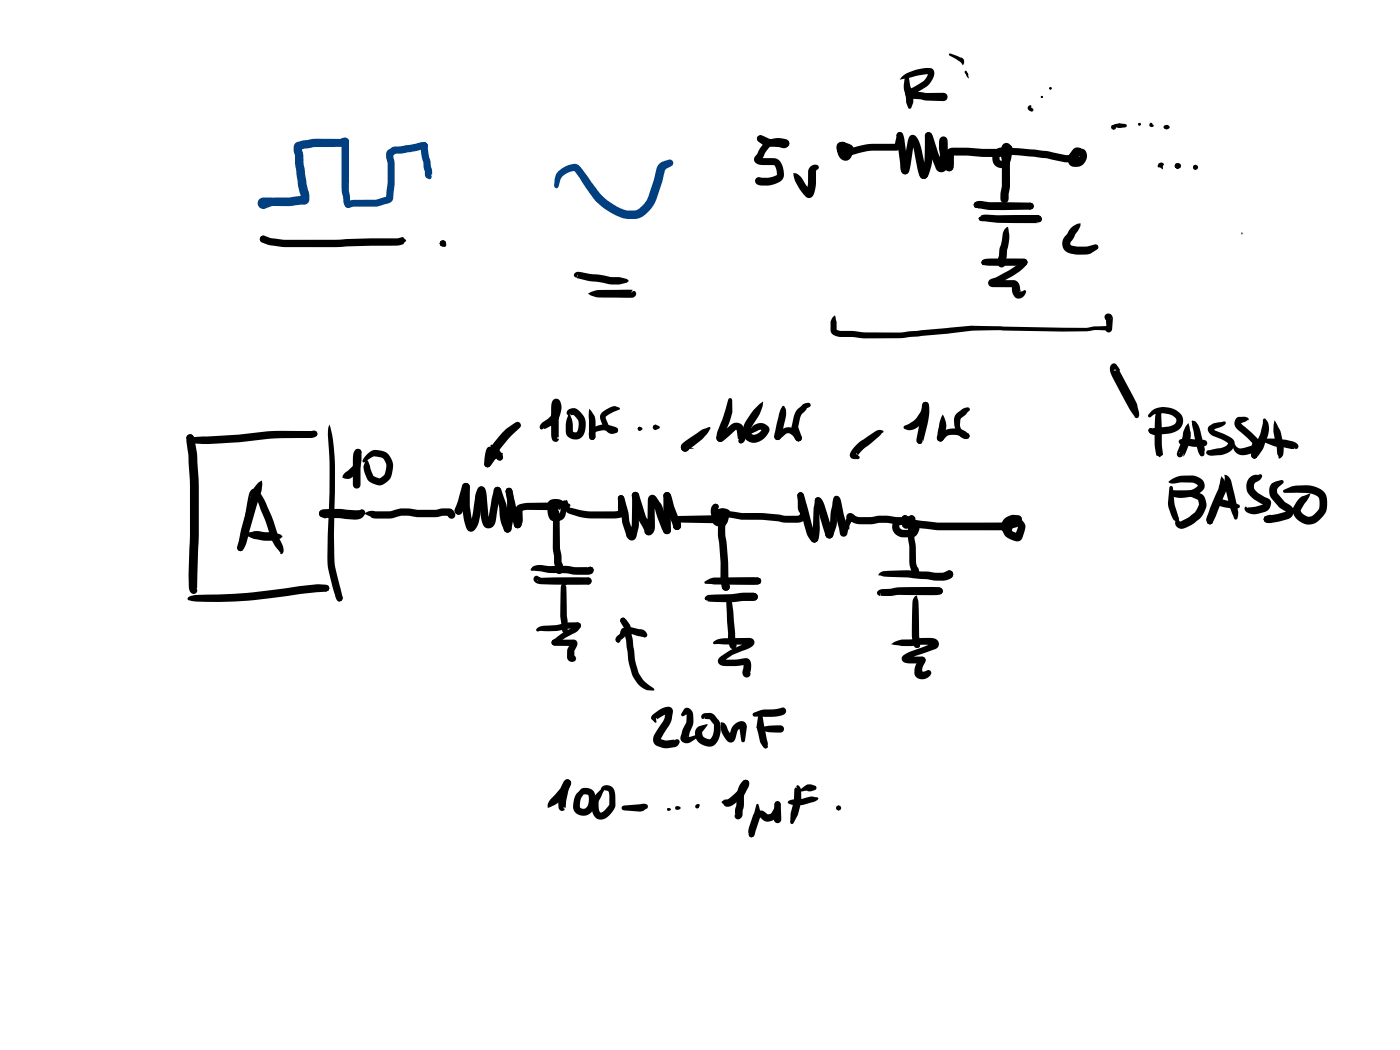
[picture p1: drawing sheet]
<svg xmlns="http://www.w3.org/2000/svg" width="285mm" height="214mm" viewBox="0 0 285 214" stroke-linecap="round" stroke-linejoin="round" font-family="sans-serif">
<g fill="#004080">
<path d="M60.1 29.2l1.5-.6 1.1-.1a14.8 14.8 0 0 1 4.9-.2h1.6l.5-.2a.81 .81 0 0 1 1.3 .4 .81 .81 0 0 1-.8 1.1h.1l-1.1 .3h-2.5a11 11 0 0 0-3.9 .3l-1.8 .3 .3-.1 .2-.4 .9 7.3 .5 1.8a2.16 2.16 0 0 1-.5 2.4l-1.2 .2a26.1 26.1 0 0 1-6 .3l-1.4 .5a1.17 1.17 0 0 1-1.3-.9 1.17 1.17 0 0 1 .9-1.4h2.5a21.7 21.7 0 0 0 5.3-.3h.6l-.4 .3-.2 .4v-.9l-.5-2-.6-4.2v-1.9l-.3-.9a1.84 1.84 0 0 1 .3-1.5z"/>
<path d="M69.7 28.3a.79 .79 0 0 1 1-.2 .79 .79 0 0 1 .4 .9l-.1 9.8 .3 2.2 .3 .7-.2 .5-.5 .2-.4-.1-.5-.8-.4-2.7-.1-10z"/>
<path d="M85.8 29.2a.74 .74 0 0 1 .9-.2 .74 .74 0 0 1 .4 .7l.2 1.8 .7 3.4v.8l-.2-.1 .1 .4-.1 .3-.4 .2-.6-.3-.2-.3-.4-2.8-.4-1.4a4.1 4.1 0 0 1-.1-2.3z"/>
<path d="M78.9 30.6l1.2-.7 1.6-.1 3.9-.8a.92 .92 0 0 1 1.1 .1 .92 .92 0 0 1 .2 1.1l-.2 .2-4.7 .8-1.5 .1 .1-.1-.7 .5 .2-.4 .3 2v3.9l-.3 3.1-.4 .8-1 .4a9.2 9.2 0 0 1-4.6 .6h-2l-1.2 .3-.5-.2-.2-.5a1.8 1.8 0 0 1 2-1h1.9a8.5 8.5 0 0 0 4.4-.6l.3-.1-.2 .2 .3-2.9v-3.9l-.3-1.8 .1-.6z"/>
<path d="M113.7 34.8l.8-.6 1.2-.6a1.95 1.95 0 0 1 2.9 .9l3.7 5.1a10.4 10.4 0 0 0 5.7 3.3h1.3a3.8 3.8 0 0 0 2.5-2.3 34.5 34.5 0 0 0 1.9-6.5l.2-.3a2.19 2.19 0 0 1 1.4-1l.8-.3a.72 .72 0 0 1 1 .7 2.06 2.06 0 0 1-1.5 1.2l-.2 .3a20.2 20.2 0 0 1-2.6 7.5l-.3 .3a4.6 4.6 0 0 1-4.8 2.1 12.3 12.3 0 0 1-6.7-4l-4.1-5.9 .2 .1a3.3 3.3 0 0 0-3.1 2l-.4 1.4-.3 .1-.4-.1a2.48 2.48 0 0 1 .1-2l.3-.9z"/>
</g>
<g fill="#000">
<path d="M183.7 15.6a8.1 8.1 0 0 1 6.1-1.6 1.75 1.75 0 0 1-.1 2.4 4.7 4.7 0 0 1-2.3 2l-2 1a.54 .54 0 0 0 0-.8l3.2 .3h3.5a.84 .84 0 0 1 .8 .8 .84 .84 0 0 1-.8 .9l-3.6-.1-2.5-.4a1.56 1.56 0 0 1-1.7-1.1 1.5 1.5 0 0 1 1.4-1.1l.4-.2a5 5 0 0 0 2.4-1.7l.5-1.1 .3 .2-2.5 .3-3.6 .8zM184.3 15.6l.3-.1 .3 .1 .6 2.2a5.1 5.1 0 0 1 0 4.3l-.3 .1a2.05 2.05 0 0 1-.7-2.1l-.5-2.4zM193.2 10.9l.5 .1 2.4 .9a1.03 1.03 0 0 1-.1 1.4l-.6-.8 .2 .1-2.3-1.3zM196.5 14.5h.3l.3 .5 .1 1-.7-1.1zM154.3 27.7l.5-.2 1.8 .8 2.3 .1 .8 .2-.3 .1-.2 .4 .2-.5 .5-.2a.88 .88 0 0 1 .7 .9 .88 .88 0 0 1-.8 .9l-2.1-.3a4.4 4.4 0 0 1-3.2-1l-.3-.3-.1-.4zM154.3 27.7l.5-.2 .5 .2 .8 1 .1 .4-.1 .4-.4 .1-.4-.1-1-.8-.2-.5zM155.8 28.9a4.5 4.5 0 0 1 4.7-.2l.1 .1a.77 .77 0 0 1-.3 1.1 .77 .77 0 0 1-1-.4l.2 .3-.2-.1a3.2 3.2 0 0 0-2.4 .1 7 7 0 0 0-1.7 2.5l-.4 .4 .1-.3-.1-.3 3.1 .2a2.52 2.52 0 0 1 1.6 2.4 2.1 2.1 0 0 1-1.8 2.8l-1.4 .3-1.9-.1a.8 .8 0 0 1-.6-1.1 .8 .8 0 0 1 1-.5l1.8 .1 1.6-.6a3 3 0 0 0-.5-1.9l-1.1-.1a3.5 3.5 0 0 1-2.7-.4 1.05 1.05 0 0 1 .2-1.7l.7-1.4zM161.5 35.2l.6 .1a4.2 4.2 0 0 1 2 2.3l1.1 1.3a.67 .67 0 0 0-1 .1l.3-1.6v-2.5a1.49 1.49 0 0 1 1.7-1.4l.4 .2 .1 .4-.1 .3-.4 .2-.1 .4v-.1v2.6l-.2 1.5a1.17 1.17 0 0 1-.9 1.3 1.17 1.17 0 0 1-1.4-.7 8 8 0 0 1-2.1-4.4zM170.6 29.2a2.66 2.66 0 0 1 3.1 .7 2.58 2.58 0 0 1-1.3 2.8 2.09 2.09 0 0 1-1.7-3.2 .75 .75 0 0 1 .6-.6 .75 .75 0 0 1 .7 .2v.2l.4 .1v.4l-.4 .3h-.5l.5-.1a1.06 1.06 0 0 0 .2 1.3l-.1 .1 .4-1.1 .2 .3-1.3-.4 .2-.2 .1 .2h.1a7.5 7.5 0 0 0 3.5-.6 28 28 0 0 1 7.2-.3l-.3 .3 .4-2.2 .2-.4 .4-.1 .4 .2 .2 .4-.2 1.6a1.22 1.22 0 0 1-1.1 1.6h-2.1a18.4 18.4 0 0 0-7.1 .8 3.3 3.3 0 0 1-2.6-.4l-.4-1zM182.7 27.1l.5-.2a1.79 1.79 0 0 1 1 1.9l.7 5.5-.3-.2a.75 .75 0 0 1 .4 1 .75 .75 0 0 1-1.1 .3 1.97 1.97 0 0 1-.6-2l-.8-5.9zM185.3 27.6a1.19 1.19 0 0 1 1.7 .9l.5 1.6 1.2 5.1-.2-.3a.82 .82 0 0 1 .3 .9 .82 .82 0 0 1-.7 .6 2.01 2.01 0 0 1-1.3-1.9l-.8-4.1-.5-1.7a.53 .53 0 0 0 .7-.2l-1.1 6.3-.2 .5-.6 .2a.75 .75 0 0 1-.8-.7l.2-.6 .5-.2-.5 .3 1.1-5.6zM188.6 27.1l.4-.2a.73 .73 0 0 1 .7 .9v1.7a12.6 12.6 0 0 1-.2 4.6l-.5 1.6-.5 .6a.82 .82 0 0 1-1.1-.3 .82 .82 0 0 1 .3-1.1l-.2 .2 .7-2.6 .1-4.1a1.3 1.3 0 0 1 .3-1.3z"/>
<path d="M188.5 27.1l.3-.1a.97 .97 0 0 1 1.2 .8l1 3.3 1.1 2.6-.4-.3-.3 .2 .1-4.8a.65 .65 0 0 0 .6 .5 .65 .65 0 0 0 .6-.5 9.8 9.8 0 0 0 .6 4.1l.4 .6-.3-.2h-.4a.81 .81 0 0 1 1.1 .8 .92 .92 0 0 1-.8 .7 .92 .92 0 0 1-1-.5l-.5-.9a10 10 0 0 1-.5-4.9 .87 .87 0 0 1 1-.7 .87 .87 0 0 1 .7 1.1v4.5a1.34 1.34 0 0 1-1 1.6 1.34 1.34 0 0 1-1.6-1l-1-2.4-1-3.6 .2 .3a.74 .74 0 0 1-.1-1.2zM193 30.4l1-.3 9.4 .2 1.4-.3-.2 .3a.83 .83 0 0 1 1.1-.7 .83 .83 0 0 1 .4 1.3 1.25 1.25 0 0 1-1.2 .8l-1.5 .3-9.5-.3 .3-.3v1.9a1.15 1.15 0 0 1-1.2 1.5l-.5-.4v-.3l.2-.6-.1 .3v-2.5zM202.5 30.6a1.6 1.6 0 0 1 2-.3 1.24 1.24 0 0 1-.9 1.3v1l.5 .1 .3-.7 .3-1.6v.3l-.1-.2a.59 .59 0 0 0 .8-.1l-.1 .9 .3 1.5v5.1l-.2 1.5a1.77 1.77 0 0 1-.6 1.9 .84 .84 0 0 1-1.1-.8v-1l.3-1.6v-5.1l-.3-1.4 .1-.9a1.2 1.2 0 0 1 1.3-1.3 1.2 1.2 0 0 1 1 1.5 4.6 4.6 0 0 1-.9 3 1.97 1.97 0 0 1-2.4 .2 1.97 1.97 0 0 1-.7-2.3zM205 30.4l.6-.2h1.7l3.4 .3 3.3 .4a12 12 0 0 0 4.4 .7 .75 .75 0 0 1 .5 .9 .75 .75 0 0 1-.8 .6l-1.3-.1-3.9-.8-7.5-.7-.4-.2-.2-.4zM205 30.4l.4-.1 .3 .1 .1 .4 .5 .6-.8-.1h-.4l-.3-.4zM209.4 21.6a.33 .33 0 0 1 .6 0l-.3 .4 .1-.1 .4 .2 .2 .3-.1 .2-.2 .1-.8-.5-.1-.3zM218.5 30.4a1.02 1.02 0 0 1 1.2-.4 1.02 1.02 0 0 1 .6 1.1l-.3 .3-.3-.3a.27 .27 0 0 0-.2 .3 .27 .27 0 0 0 .2 .3h-.4l.4-.2-.7 .9 .1-.1v.3l-.3-.2h.4a.73 .73 0 0 0 .6-.9l.4 .2-.6 .3v-.1v.6l-.2-.5 .2 .1 .6-.1 .2-.2a.52 .52 0 0 1 .5 .2 .52 .52 0 0 1 0 .6 1.5 1.5 0 0 1-1.5 .9 1.5 1.5 0 0 1-1.3-1 1.6 1.6 0 0 1 .9-1.9 1.46 1.46 0 0 1 1.9 0 1.46 1.46 0 0 1 .3 1.9 2.14 2.14 0 0 1-3.6 .9l-.2-.7 .1-.8zM226.4 25.5l.8-.1-.1 .9-.4 .1-.3-.1-.2-.4zM234.1 25.1h.5l.1 .3-.1-.1 .2 .1a.4 .4 0 0 1-.2 .4 .4 .4 0 0 1-.5-.1l-.1-.3zM235.9 33.3l.5-.2 .4 .1 .2 .3-.2 .3v.6l-.6-.3h-.4l-.1-.3zM239.4 33.4l.8 .1 .1 .1-.4 .6h.2l-.4 .1-.3-.2-.2-.3zM239.3 33.4l.6-.2-.1-.1 .5 .3 .2 .4a.82 .82 0 0 1-.9 .6l-.3-.3-.1-.3z"/>
<path d="M53.1 48.2l.5-.2 1.9 .5a27.9 27.9 0 0 0 6.6 .3h7a64.8 64.8 0 0 1 10.3-.3 4.6 4.6 0 0 0 2.3-.2h.4l.3 .3a.37 .37 0 0 1 .2 .6l-.5 .5a6 6 0 0 1-2.7 .3 64.1 64.1 0 0 0-10.2 .3h-7.1a28.4 28.4 0 0 1-7.1-.3l-1.6-.6-.4-.3-.1-.4zM53.1 48.2l.7-.2 .7 1-1.1 .4-.4-.3-.1-.4zM117 55.7a1.22 1.22 0 0 1 1.4-.3l3.7 .5a10.4 10.4 0 0 0 4 .5l1.6 .4 .3 .4-.2 .2a4.2 4.2 0 0 1-2.6 .5h-1.2l-2.1-.5-2.2-.2-2.2-.5 .1-.7 .1 .6-.7-.2a.47 .47 0 0 1 0-.7zM119.7 59.8l.6-.3a10.2 10.2 0 0 1 4.6-.5h3.9l-.2 .6 .2-.3a.59 .59 0 0 1 .7 .4 .59 .59 0 0 1-.3 .7l-.4 .2h-3.9a10.2 10.2 0 0 1-4.6-.4zM198.5 41.2a2.08 2.08 0 0 1 1.9-.2l1 .2 8.4 .1 .5 .2 .2 .5-.2 .5-.5 .2-5.7 .1a17.5 17.5 0 0 1-4.9-.4h-.1l.2-.2-.4 .2-.5-.2-.2-.5zM198.4 41.3l.5-.2 .3 .1 .4 .5v.6l-.3 .1-.8-.2-.2-.5zM199.4 44.2h.5l-.2-.2a.92 .92 0 0 1 1.2-.3l2.3 .1h8.2a.94 .94 0 0 1 .8 .8l-.3 .5-.5 .2-.5-.2 .5 .3h-.8a53.8 53.8 0 0 1-10.1-.3h-.3a.84 .84 0 0 1-1-.6zM200 53l.3-.2a47.4 47.4 0 0 1 8.2-.1l.5 .2 .2 .5-.2 .5-.5 .2h-6a2.91 2.91 0 0 1-1.9-.1l.1-.1-.3 .1-.4-.2-.2-.4zM199.4 44.3l.4-.3 .2 .1 .1 .2-.1 .5-.3 .1-.3-.1-.2-.3zM200 53.1l.4-.2 .3 .2 .3 .6-.4 .2h-.5l-.3-.4zM204.6 46.7l.5-.5 .2 .2 .1 .5a7.7 7.7 0 0 1-.3 4l-.1 1.4-.3 .8a1.07 1.07 0 0 1-.5 1.3 .79 .79 0 0 1-1.1-.7l.4-3.2 .4-1 .3-1.9zM201.5 57l1.4-.6 2.9-1.6 1.1-.8 1.2-1.2 .4-.1 .5 .2 .2 .7a9.3 9.3 0 0 1-4.1 3.2l-1.8 1-1 .3a.6 .6 0 0 0 .3-.6 .6 .6 0 0 0-.4-.5h3.9a1.67 1.67 0 0 1 1.6 2.1l.2 .2h-.4h.5l.6-.2h.2a1.41 1.41 0 0 1-1.3 1.7 1.41 1.41 0 0 1-1.4-1.6l-.1-.8 .3 .1h-3.7a.95 .95 0 0 1-1.2-.3 .95 .95 0 0 1 .1-1.2z"/>
<path d="M207.9 41.7l1.9-.4 .5 .2 .2 .5-.2 .5-.5 .2-1.9-.5-.1-.2zM211 44.1l.4-.2 .5 .2 .3 .5-.4 .5-.6 .1-.3-.1a.65 .65 0 0 1 .2-.9l-.4 .3zM218.1 46.4l1.2-.8 .7-.1a4.8 4.8 0 0 1-1.1 2.3l-.9 1.5-.1 .5 .2 .1 1.3 .3h1.7l2-.5 .4 .2 .2 .4-.4 .5-1.3 .8-.9 .2a8.1 8.1 0 0 1-3.6-.3 2.22 2.22 0 0 1-.2-3.9zM169.6 64.5l.4-.3 .2 .7a4.5 4.5 0 0 1 .1 2.4v-.2l.8 .3h2.6l2.2 .3h7.3l14.5-1.4 18.7 .4 4.8 .1 .7-.2a7.3 7.3 0 0 1 3.8 0l.1 .1-.2-.1-.3 .2-.1-1.9v.3a.71 .71 0 0 0 1.1-.5l-.2 .4-.5 .2-.5-.2-.2-.5a.83 .83 0 0 1 .8-.7 .83 .83 0 0 1 .8 .6v2.3a.73 .73 0 0 1-.5 .8 .73 .73 0 0 1-.9-.3 11.7 11.7 0 0 0-3.9 .2l-21.7-.2h-1.7l-14.3 1.5-7.6 .1-2.3-.3h-2.3a1.95 1.95 0 0 1-2.2-1.2 4.6 4.6 0 0 1 .4-2.7zM226.2 74.3a.85 .85 0 0 1 1.5 .4l.3 .7-.9-.1-.3 .1a.68 .68 0 0 0 .9-.6l3 5.8a11.5 11.5 0 0 1 1.2 3.7l-.1 .7-.4 .2-.3-.2-1.3-2-3.1-5.8a3.1 3.1 0 0 1-.6-2.7zM38.8 89.3l.3-.1a4 4 0 0 1 2.2-.3l7.3-.4 7.6-.8 7.2 .1 .6-.2 .5 .2 .2 .5a1.26 1.26 0 0 1-1.4 .9h-7.1l-8.9 .9a39.3 39.3 0 0 1-7.7 .2l-.4-.2v-.2l-.3 .2-.2-.1-.1-.3zM38.2 88.6l.5-.2a.78 .78 0 0 1 .8 .8l-.8 2.2-.8-2.2zM38.7 89.6h.4l.2 .6-.6-.3zM38.2 88.6a.8 .8 0 0 1 1.3 .5l.1 .5a62 62 0 0 1 .9 14.4v5.1l-.4 10.7-.1-.1 .2 .5a.83 .83 0 0 1-.9 .7 .83 .83 0 0 1-.8-.9v-.1a62.6 62.6 0 0 1 .1-9.3 162.6 162.6 0 0 0-.2-17.9l-.5-3.4 .2 .3-.2-.4zM52.7 98.2l.6-.4 .1 .8-.1 1.3-1.1 3.2-2 7.5-.9 1.5-.4 .1-.4-.2-.2-.4 .3-1.2a71.3 71.3 0 0 1 3.2-11.1zM67.1 86.4a30.6 30.6 0 0 1 1.1 10.4l-.1 6.7a80 80 0 0 0 .1 11.8l1.6 6.4-.2 .6-.5 .2-.4-.2a31.2 31.2 0 0 1-2-8v-5.4a123.9 123.9 0 0 0 .1-20.3v-1.3zM72.4 91.6l.5-.2 .5 .2a5.9 5.9 0 0 1-.5 4.4 2.76 2.76 0 0 1-2.6 1.5l-.6-.3a2.63 2.63 0 0 1 1.3-1.6l.8-.7 .2-.5 .2-.9v-1.4l.2 .5-.2-.5z"/>
<path d="M72.4 91.6l.5-.2 .5 .2 .2 .5-.2 .4-.4 .3 .5-.3-.1 6.2a.78 .78 0 0 1-.8 .8 .78 .78 0 0 1-.8-.8l.1-5.9 .1-.7zM74.8 92.4a2.23 2.23 0 0 1 2.1-.8l.8 .2a3.4 3.4 0 0 1 2.2 4.4 2.77 2.77 0 0 1-1.8 2.4 2.77 2.77 0 0 1-2.9-.6 5.3 5.3 0 0 1-1.2-3.1l.4-1.1 .3-.1a1.72 1.72 0 0 1 .7 1.4l.6 1.8 1.3 .5 1-.8a2.82 2.82 0 0 0-.2-3.2l-.6-.3-1.3-.2a3.6 3.6 0 0 0-1.8 1.1l-.3 .2-.3-.3zM94.3 98.6a.85 .85 0 0 1 1-.1 .85 .85 0 0 1 .4 1v3.7l.3 2.2 .5 1.6-.5-.3-.5 .1 .1-.1a6.5 6.5 0 0 0 .8-3.4l.4-2.5a2.35 2.35 0 0 1 1-1.8h.1a.77 .77 0 0 1 .9 .8l-.2 .5-.4 .2 .4-.3-.3 1-.4 2.9a6.3 6.3 0 0 1-1.3 3.8 1.01 1.01 0 0 1-1.1 .3 1.01 1.01 0 0 1-.7-1l-.4-1.5a22.3 22.3 0 0 1-.4-6.2l.1-.7zM97.5 99.2a.91 .91 0 0 1 1-.1 .91 .91 0 0 1 .4 .9l.5 4.9 .4 1.3-.3-.2-.2 .1 .8-4.5 .4-1.9 .3-.4 .5-.2a.77 .77 0 0 1 .7 1l-.5 1.8-.5 3.9a1.57 1.57 0 0 1-2.1 1.7 2.47 2.47 0 0 1-1-2l-.5-5.3 .3 .3a.77 .77 0 0 1-.2-1.3zM99.8 92.6a1.92 1.92 0 0 1 2.3-.4h.2v.4l-1.4 .9-1.1 1.4-.5 .3-.5-.2-.2-.5 .2-.5 .5-.2-.5 .2zM99.9 90.6a1.51 1.51 0 0 1 1.5 .7 2.39 2.39 0 0 1 1 2l-.3 .4-.3 .1-.5-.2-.2-.7v.4l-.7-1.3-.6-1.2zM102.2 88.1l.9-.8 1.8-1.3 .5-.1 .5 .2 .2 .5-.3 .5-2.3 2.2-1.6 2-.6 1.2-.6-.2 .6 .2 .2 .4a.94 .94 0 0 1-1.2 .5 .94 .94 0 0 1-.6-1.1 3.6 3.6 0 0 1 1.1-2.5zM100.7 99.3l.6-.2 .4 .2 .3 .4a12 12 0 0 1 1.3 5l.2 1.3 .6 1.6a.79 .79 0 0 1-.4 .8 .79 .79 0 0 1-.9-.2l-.3-.5a10 10 0 0 1-.9-4.6l-1-3v-.5zM99.2 91.2a.7 .7 0 0 1 1.1 .1l1.6 1.3h-.5l.4-.1 .4 .2 .2 .4a.76 .76 0 0 1-.7 .7 .76 .76 0 0 1-.8-.6l-1.3-1.4 .4-.1-.1 2.7-.1-.3 .1 .4-.2 .5-.4 .2a1.2 1.2 0 0 1-.7-1.7l.3-1.7zM103.1 99.5l.5-.2 .4 .1 .3 .4 .4 1.9a21 21 0 0 0 1.4 4.9v-.1a.77 .77 0 0 1-.7 1.1l-.5-.2-.2-.3-.9-2.5-.8-4.3-.1-.3zM112.7 81.4a1.07 1.07 0 0 1 1.1 0 1.07 1.07 0 0 1 .5 1 4.3 4.3 0 0 1-2 4.2l-1.2 .7h-.4v-.2l-.2 .2-.2 .2a.8 .8 0 0 1 .1-1.5l1.3-.8 .7-.9 .4-1.3-.1-.6a.67 .67 0 0 0 1.1 0v6.6l-.4 .2 .3 .1a.71 .71 0 0 1-.7 .7 .71 .71 0 0 1-.7-.8l-.1-6.2a2.24 2.24 0 0 1 .5-1.6zM110 86.8l.3-.1 .3 .2h-.1l.1 .4-.4 .1-.2-.1z"/>
<path d="M115.6 83.5a1.76 1.76 0 0 1 2.7 .5 4 4 0 0 1 .3 4.9 2.01 2.01 0 0 1-3.4-.8 6.1 6.1 0 0 1 .5-3.6h.4a6.9 6.9 0 0 1 .6 3.4l-.1-.1 .8 .2a2.56 2.56 0 0 0 .2-2.6l-.8-.9h-.6l-.2-.3-.1 .3a.55 .55 0 0 1-.5-.4 .55 .55 0 0 1 .2-.6zM120 83.2a3.9 3.9 0 0 1 1.3 3.6l-.1 2.2-.2 .5-.4 .1-.5-.2-.1-.7-.1 .2v-4.1zM120.2 87.5a4.4 4.4 0 0 1 5.5-.3l.2 .4-.2 .4-.7 .1a4 4 0 0 0-3.8-.1l-.3 .3 .3 .6-.2 .5-.4 .2a1.18 1.18 0 0 1-.7-1.5zM122.5 84a5.3 5.3 0 0 1 2.6-1.3l1.1 .3v.4l-2.2 .9-.7 .7 .6 1.5 .5 .6 .2 .1 .7-.2 .4 .2a.82 .82 0 0 1-.8 1.1h-.2a2.16 2.16 0 0 1-1.9-1.4l-.6-1.9v-.4zM133 86.6a1.08 1.08 0 0 1 1.3 .4 1.08 1.08 0 0 1-1.3 .4l-.1-.4zM139 90.2l3-2.1a5.6 5.6 0 0 1 2.6-1.1l.1 .2-.5 .8-.6 .8a11.3 11.3 0 0 1-3.3 2.6l-.1 .1 .2-.4a.88 .88 0 0 1-1 .8 .88 .88 0 0 1-.8-.9zM138.9 90.5l.6-.3 .3 .1-.2-.1 .8 .7 1 .5h-.7a1.37 1.37 0 0 0-1.1 .6h-.2a.88 .88 0 0 1-.5-1.5zM146.1 88.7l.6-.2h-.3l2.4-2a1.69 1.69 0 0 1 2.8 1.1 2.49 2.49 0 0 1 .1 2 .88 .88 0 0 1-1.2 .6l-.2-.4 .1-.4-.2-.2-.2-1.6-.2-.1a12.2 12.2 0 0 1-3 2.5l-.7-.3-.2-.5zM148.4 81.1l.3-.1 .3 .2 .1 .2v2.5l-1.7 5.3-.1-.3a.81 .81 0 0 1-.9 1 .81 .81 0 0 1-.5-1.2zM154.6 82.3l.8-.6-.1 1a18.7 18.7 0 0 1-2.3 4.4l.1 1.3a1.2 1.2 0 0 0 1.6-.4l.6-.7 .1 .5-.7-.3-1.5 .7a.32 .32 0 0 1-.5-.2l.5-1.2a2.07 2.07 0 0 1 3.5 .6 3.1 3.1 0 0 1-4.5 2.3 1.8 1.8 0 0 1-.9-1.5 3.8 3.8 0 0 1 1-3.2l1.1-1.5zM157.9 88.5l.4-.2-.2 .1 1.2-1a2.45 2.45 0 0 1 3.5 .9l.5 .9-.2 .5-.5 .2a1.45 1.45 0 0 1-1-1l-.8-.6-.5-.1-1.5 1.2-.5 .2-.4-.2-.2-.5zM159.3 82.7h.4a3.2 3.2 0 0 1 .1 3.1l-.7 2.9-.3 .7-.5 .2a1.03 1.03 0 0 1-.5-1.6l.8-3.7z"/>
<path d="M162.4 83.3l1.2-1.1 1-.2 .3 .1 .2 .4-.1 .3-.7 .3-.6 .8a1.89 1.89 0 0 0-.8 1.2l-.4 2-.3 .4-.4 .2-.4-.2-.2-.6 .4-2 .4-1.1zM161.4 86.5l.4-.2 .4 .2 .2 .3 .9 2.3-.2 .6-.5 .2-.5-.2-.9-2.5zM174.4 90.5l.8-.7 3.1-2.1 .8-.2a.54 .54 0 0 1 .7 .5l-3.9 3.4-1.3 1.5a.36 .36 0 0 0-.3-.6l.7 .8-.1 .3-.2 .1h-.8a.89 .89 0 0 1-.8-.6 .89 .89 0 0 1 .2-1zM187.9 82l.5-.2 .5 .2a3.3 3.3 0 0 1-.3 2.7 4.4 4.4 0 0 1-3.4 2.9l-1.1-.3-.2-.3 .2-.3 .8-.3a4.8 4.8 0 0 0 1.9-1.7l.7-1zM186.9 89.4l.4-.2-.3 .3 .6-.2a.7 .7 0 0 1-.3 1.1l-.4-.2-.2-.4zM187.9 82l.5-.2a1.1 1.1 0 0 1 .8 1.1l-.1 2.4-1.1 4.5-.2-.3 .1 .3-.2 .4-.4 .2-.3-.1-.3-.3-.1-.5 1-5.1 .1-1.8zM190.9 88.8l.4-.3-.2 .2a4.3 4.3 0 0 1 5.9-.5l-.2-.1 .4 .2 .2 .5a.84 .84 0 0 1-.7 .6h-.1a4.3 4.3 0 0 0-3.5-.8l-1.2 1.1-.4 .2-.5-.2-.2-.5zM191.9 84.4a6.1 6.1 0 0 1 .4 4.8l-.1 .2v-.2a.72 .72 0 0 1-.7 .7l-.5-.2-.3-.4 .4-2.2a6.5 6.5 0 0 1 .8-2.7zM194.9 84.1a3.6 3.6 0 0 1 1.9-1.1l.6 .1v.5l-1.8 1.6-.1 1.3a2.31 2.31 0 0 0 .9 1.7l.4-.1 .4 .2 .2 .5-.2 .4a1.59 1.59 0 0 1-1.8-.4l-.1-.2a4.4 4.4 0 0 1-1.1-3l.2-.8zM234.4 83.7a4.5 4.5 0 0 1 6.4 1.2 2.49 2.49 0 0 1-2.1 3.2l-3.7 .5-.9-.4a.63 .63 0 0 1 .2-1.1l.4 .2-.1-.2 3.4-.3 1.2-.5a.94 .94 0 0 0 .3-1l-.2-.2a4.5 4.5 0 0 0-3.9-.8l-.5 .1-.8 .6-.3-.1v-.5zM233.9 87.4a.61 .61 0 0 1 1 .2l-.4 .3v.1l-.2 .1-.3-.1zM235.8 83.4l.3-.1 .4 .1 .1 .4-.2 .6 .1 2.1a29.1 29.1 0 0 0 .3 6.1l-.7 .5-.7-.4a22.3 22.3 0 0 1-.2-7.2l.1-1.3z"/>
<path d="M237.9 98.1a6 6 0 0 1 6.5-.7 1.71 1.71 0 0 1 .9 1.7 1.71 1.71 0 0 1-1.3 1.4 7.2 7.2 0 0 1-5.4 .6l-.4-.3-.1-.3 .2-.5 .6-.1a5.9 5.9 0 0 0 4.8-.8l.2-.2v.1l-.1-.3-.8-.4-2.5-.1a4.6 4.6 0 0 1-2.3 .1zM238.3 100l.4-.2h3.2a3.9 3.9 0 0 1 3.4 1.5 2.74 2.74 0 0 1 .2 2.2 5.8 5.8 0 0 1-3 3.4l-1.4 .7a1.31 1.31 0 0 1-1.7-.6 1.31 1.31 0 0 1 .4-1.7l.2 .3a.41 .41 0 0 0 .1 .5 .41 .41 0 0 0 .4 .1l1.9-1.1a3.6 3.6 0 0 0 1.6-2.2v-1.1l-.2-.1-1.5-.6h-3.6l-.4-.2-.2-.4zM238.2 99l.2-.1 .3 .1 .1 .3 .4 3.4 .8 2.9-.1 .4-.4 .1-.7-.4a7.7 7.7 0 0 1-1-3.3zM240.1 89.6a5.5 5.5 0 0 1 3.2-.1l1.9 .1 .4 .2 .2 .4-.2 .5a6.8 6.8 0 0 1-4.3-.1l-1.2-.3-.1-.4zM242 86.1a6.6 6.6 0 0 1-.5 5.9l-.4 .8-.2 .1a.55 .55 0 0 0 0-.7 .55 .55 0 0 0-.7-.1l-.1 .2 .3-.5 .2-.2 .2 .1a.95 .95 0 0 1-.7 1.4 .81 .81 0 0 1-.4-1.2l1-2.6a4.9 4.9 0 0 1 1.3-3.2zM242.7 85.7l.1-.1a1.35 1.35 0 0 1 1.3 1.2l1.2 4.8-.2 1.2-.4 .1a2.14 2.14 0 0 1-1-1.9l-1-4.4zM248.7 96.9a2.91 2.91 0 0 1 .6 3.8l-2.2 5.3-.3 .6-.5 .2a1.16 1.16 0 0 1-.4-1.9l2.2-5.4zM249.3 96.7a1.63 1.63 0 0 1 1.3 1.1l1.2 5.1a3.9 3.9 0 0 1 .2 2.5l-.1 .3-.3 .1-.3-.1a25.5 25.5 0 0 1-2-8.1zM246.1 86.8l1-.6 2.1-.4 .3 .1 .1 .2-.5 .6-1.7 .6-.5 .4 .2-.4 .3 .4 2.5 1a1.72 1.72 0 0 1 1.4 1.9 3.1 3.1 0 0 1-3.4 2.1l-1.1 .1a1.1 1.1 0 0 1-1.2-.7l.1-.3 .4-.2 2.9-.5 .6-.3 .5-.6v.1l-1.4-.9-1.5-.6a1.49 1.49 0 0 1-1.1-2zM251.8 85.1l.5-.2 1-.1a.76 .76 0 0 1 .9 .7l-1.8 .7 .4-.2-.1 .2 .2 .3 2.9 2.5a1.91 1.91 0 0 1-.7 3.2 4.9 4.9 0 0 1-2.5 .5 1.76 1.76 0 0 1-1.5-2.2h.4a1.21 1.21 0 0 0 1.4 .8l1.9-.6 .2-.4-2.4-2.4a1.8 1.8 0 0 1-.9-2.7zM254.9 92.3l.9-.2 .9-1.1a.7 .7 0 0 1-.2 1.1l-.6 1-.4 .3-.5-.2-.2-.5zM254.4 97.3l.8-.5h.9l.5-.3 .3 .1 .1 .3a3.1 3.1 0 0 1-1.5 1.4l-.2 .5 .1 .8 .7 .8 1.4 .8a1.55 1.55 0 0 1 1.3 1.1 1.88 1.88 0 0 1-1.1 1.9h-.2a4.5 4.5 0 0 1-3 .4 1.08 1.08 0 0 1-1.1-1.2l.3-.3 .3 .3 1.7-.2 1.5-.5 .1-.4 .1 .4 .2 .2a6.5 6.5 0 0 1-3.7-2.8 2.81 2.81 0 0 1 .5-2.8z"/>
<path d="M257 89.4l1.5-.1 1.5 .1a9.6 9.6 0 0 1 3.9 .8l.3 .3 .2 .5-.2 .3-.3 .1-.3-.1-.2-.2 .1 .3h-.5l-1.5-.3a8.6 8.6 0 0 1-4.4-1.2l-.2-.3zM257.2 85.3l.3-.1a2.77 2.77 0 0 1 .7 3.4l-.2 .6a9.3 9.3 0 0 1-1.9 3.7v-.3l-.2 .6-.5 .2a.8 .8 0 0 1-.6-1.2 12.1 12.1 0 0 0 1.7-3.6l.6-2.4zM259.5 85.5a11.1 11.1 0 0 1 1.7 7.1l-.7 .8-.1-.1-.1-.3a2.6 2.6 0 0 1-.4-1.9v-.2a9.4 9.4 0 0 1-.4-5.4zM258.9 98.4l.9-.4 1.2-.3 .3 .1v.5l-.9 .8a1.08 1.08 0 0 0-.3 1.3l1.4 1.8 1.1 .6a1.57 1.57 0 0 1 .8 1.6 1.57 1.57 0 0 1-1.2 1.3 8.1 8.1 0 0 1-4.4 .7l-.4-.3-.1-.4 .2-.5 .5-.2 .3 .1-.3-.1a10.7 10.7 0 0 0 3.8-.8h.1l-1.4-.9-1.3-1.5a2.58 2.58 0 0 1-.3-3.4zM51.2 99.7h.1a1.1 1.1 0 0 1 1.6 .6l.4 .6a47.4 47.4 0 0 1 3.6 8.8l.7 1.4 .1 1.2a.49 .49 0 0 1-.6 .5v-.4l-.5-.5a6.2 6.2 0 0 1-1.5-2.5l-.9-2.8-1.7-4.5-.9-1.6 .1-.1-.5 .3a63.3 63.3 0 0 0-1.6 11l-.2 .4-.5 .1-.4-.2-.2-.6a39.4 39.4 0 0 0 2-9.1l.4-1.8zM49.8 108.6a6.1 6.1 0 0 1 4.2-.2 5 5 0 0 1 3.4 .7 .41 .41 0 0 1-.3 .5 8.2 8.2 0 0 1-3.7 .4h-.3a5.3 5.3 0 0 1-3.3-1.4zM65.1 104.2l.4-.4 .4-.1a29.2 29.2 0 0 1 6.5 .2h.8l.4-.2a.9 .9 0 0 1 .7 .8 .9 .9 0 0 1-.6 .9l-.6 .3-.9 .1-3.1-.3-3.3-.1 .3-.2a.77 .77 0 0 1-.9-.1 .77 .77 0 0 1-.1-.9zM65.2 104.1l.5-.3 .5 .2 .4 1.1-.1 .3a1.3 1.3 0 0 1-1.3-.4l-.2-.4zM74.3 104.6l.7-.5 .5-.1 1.7 .1a8.5 8.5 0 0 0 4.3-.6h1.7l1.9 .3h3.6l1.3-.3h1.6a1.41 1.41 0 0 1 1 1 .82 .82 0 0 1-.5 1.1 .82 .82 0 0 1-1-.7l.2 .1h-1.2a12.3 12.3 0 0 1-4.7 .3l-3.6-.3a11.3 11.3 0 0 1-6 .5zM94.3 98.5a.86 .86 0 0 1 1.1 .1 .86 .86 0 0 1 .2 1l-.6 2.2a6.2 6.2 0 0 1-1.1 2.9l-.5 .1a.84 .84 0 0 1-.8-1.1zM92.8 103.4a.39 .39 0 0 1 .5 .5h.2l-.2-.2a.4 .4 0 0 1 .6-.2 .4 .4 0 0 1 .1 .6v.1a.69 .69 0 0 1-.7 .7 .69 .69 0 0 1-.7-.6v-.3zM103.2 99.5l.4-.2 .5 .2 .2 .6a19.1 19.1 0 0 1-.2 7.8 .79 .79 0 0 1-1 .5 .79 .79 0 0 1-.5-1.1v.1a14.8 14.8 0 0 0 .4-6.9l-.1-.6z"/>
<path d="M105.2 103.1l.8-.5 1.3-.2 5.3-.1a1.04 1.04 0 0 1 1.2 .8v.1a.8 .8 0 0 1-.8 .8l-.5-.2-.3-.4 .1 .3 .4 .2-5.4-.1-1.1 .2 .2-.3v2.2a1.56 1.56 0 0 1-1 1.7 .77 .77 0 0 1-.8-.8l.3-.9 .1-2.5zM108.5 115.4l.1-.1a3.4 3.4 0 0 1 2.2-.2l1.9 .1a17.8 17.8 0 0 1 4.7 .3h2.3l-.2 .4 .3-.4 .4-.1 .5 .2 .1 .6a1.09 1.09 0 0 1-1.1 .8 13.9 13.9 0 0 1-4.5-.3l-3.6-.1-1.4-.3-1.9-.1-.3-.2zM108.9 117.4l.4-.2 1.2 .8-.1 .2-1.1-.1a.35 .35 0 0 0 .4-.1 .35 .35 0 0 0 0-.4h10a.74 .74 0 0 1 .7 .7 .74 .74 0 0 1-.7 .7l-9.5-.1a1.2 1.2 0 0 1-1.5-1.3zM111.8 102a2.32 2.32 0 0 1 3.5 1.1 2.75 2.75 0 0 1-1.1 2.8 1.74 1.74 0 0 1-2.4-.5 2.07 2.07 0 0 1 .8-3.1l.4-.1a.86 .86 0 0 1 1 .1 .86 .86 0 0 1 .2 1l-.3 .6-.5-.8 .2 .3-.7 .3v.5l.2 .6-.2-.1a.75 .75 0 0 0 1.1-.4l.1-1.2a1.33 1.33 0 0 0-1.4-.2l.1-.1v.6l-.1-.2a1.64 1.64 0 0 1 1.2 1.6l.1 6.8 .3 1.6 .1 1.3-.1-.1 .3 .8v.9a.78 .78 0 0 1-.7 .8 .78 .78 0 0 1-.8-.8v-.8v.2l-.3-.8v-1.5l-.3-1.6v-7a1.49 1.49 0 0 1-1-2.2zM114.5 118.8l.5-.2 .5 .3-.5 .3h.2l.1 .4 .3 8.8-.2 .4-.4 .1-.3-.1-.2-.4a25.4 25.4 0 0 1-.4-7.6l.1-1.2zM115.2 101.9l.1-.1 .2 .1 .7 1.6v-.1l1.3 .3a27.1 27.1 0 0 0 8.9 .2 .77 .77 0 0 1 1.2 .3 .77 .77 0 0 1-.7 1.1h-.2a15.1 15.1 0 0 1-5 .3 12 12 0 0 1-6.4-1.4l-.1-.5zM114.6 102l.4-.1 .6 .3-.4 .3a.24 .24 0 0 0 .3 .1 .24 .24 0 0 0 .1-.4l-.1 .3 .3 .1a.27 .27 0 0 1 .4 .1 .27 .27 0 0 1-.2 .4 .27 .27 0 0 1-.3-.1v.1a.76 .76 0 0 1-1-.1 .76 .76 0 0 1-.1-1zM119 118.1l.7-.5a.74 .74 0 0 1 .7 .7 .74 .74 0 0 1-.7 .7l-.7-.5-.1-.2zM118.5 115.8l1.8-.4a.52 .52 0 0 1 .5 .6l-.2 .5-.4 .2-.5-.2h.3l-.2-.1-1.3-.3zM126 101l.4-.2 .5 .2 .2 .5v2.2l.1 .3-.3-.2a.75 .75 0 0 1 .5 1.2 .75 .75 0 0 1-1.3-.2l-.3-.9v-2.5zM126 101l.4-.2 .4 .1 .3 .4 .2 .7a14.5 14.5 0 0 1 .9 4.2l.8 2.5-.4-.1-.4 .2a9.3 9.3 0 0 0 .5-4.1v-3.7a.73 .73 0 0 1 .8-.9 .73 .73 0 0 1 .5 1.1l.1-.3-.1 2.7a11.9 11.9 0 0 1-.2 4.7l-.2 .8a1.09 1.09 0 0 1-1.2 .9 1.09 1.09 0 0 1-.9-1.2h-.1a10.8 10.8 0 0 1-.9-4.2l-.7-2.9zM128.8 100.3a.77 .77 0 0 1 1.3 .5l1.4 4.3 1.1 2 .2 .9a.73 .73 0 0 0-1.1-.5l.2-5.7a.96 .96 0 0 1 .8-1.1 .96 .96 0 0 1 1.1 .7l1 1.7 1.5 4a.93 .93 0 0 1 .2 1.1 .93 .93 0 0 1-1 .5l-.5-.4v-.4l.1 .3-.2-.1a12.9 12.9 0 0 1-1.4-4l-.2-.6-.9-1.5a.64 .64 0 0 0 .9-.1v3.3a5.8 5.8 0 0 1-.1 3 1.01 1.01 0 0 1-1.1 .8 1.01 1.01 0 0 1-.9-.9l-1.3-2.5-1.2-4.5 .1 .3a.73 .73 0 0 1 0-1.1z"/>
<path d="M135.4 100.3l.4-.1a.74 .74 0 0 1 .7 1v-.2l.1 6.9a.82 .82 0 0 1-.8 .9 .82 .82 0 0 1-.8-.9l.1-6.9zM135.3 100.4l.5-.2 .4 .1 .4 .6a25.9 25.9 0 0 0 2 5.5 .87 .87 0 0 1-.4 1.4 .87 .87 0 0 1-1.2-.7l-.2-.7a17.8 17.8 0 0 1-1.6-5.1l.3 .3a.74 .74 0 0 1-.2-1.2zM137.2 105.3l.4-.2a.87 .87 0 0 1 .9 .9l.2 1.1a.82 .82 0 0 1-.9 .8 .82 .82 0 0 1-.8-.8l.1-1.1 .2 .2 .4 .2-.5-.2-.2-.5zM137.2 105.3l.4-.2 9.2-.2-.4 .2a.79 .79 0 0 1 1.1 .5 .79 .79 0 0 1-.7 1l-9.2-.2-.4-.2-.2-.5zM137.2 106.6l.3-.3 .3 .8-.3-.8a.82 .82 0 0 1 1.1 .4 .82 .82 0 0 1-.4 1.1l-.4-.7 .4 .7a.82 .82 0 0 1-1-.2 .82 .82 0 0 1 0-1zM143.5 118.4a4.1 4.1 0 0 1 3-.8l7-.1a1.67 1.67 0 0 1 1.3 .3l.2 .5-.2 .5-.6 .2 .1 .1-8.8-.1-1.8-.1-.2-.1zM145.3 102.7l.4-.1 .6 .3v.3l-.6 1.2-.6-1.2zM145.1 102.8l.6-.2 .5 .1 .2 .5-.2 .4-.4 .2 .5-.2-.1 .6 .2 .4 .5 .1 .6-.5 .2 .6-.6-.1-.7 .6 .1-.1v.7l-.1-.2 .5 .2 .3-.6 .1 .3 .6-.2a13.3 13.3 0 0 0 .1 5.3l.3 3.8v3.6l.3 1.3a.83 .83 0 0 1-.8 .9l-.5-.2a2.93 2.93 0 0 1-.6-2 42.1 42.1 0 0 0-.5-9.2 9.5 9.5 0 0 1 .4-4 .96 .96 0 0 1 1.3-.4 .96 .96 0 0 1 .4 1.4 1.71 1.71 0 0 1-2.5 1.1 1.71 1.71 0 0 1-.4-2.7 2.09 2.09 0 0 1 3.2-.1 2.01 2.01 0 0 1-2.7 1.9 2.01 2.01 0 0 1-.8-3.3zM146.3 105.1a.95 .95 0 0 1 1.2 .5l-.2 .6-.5 .2-.5-.2-.2-.5 .2 .2-.1-.5zM146.6 104.4l.5-.3 .3 .2 .2 .4-.1 .3-.5 .2-.3-.2-.2-.3zM146.6 104.3l.4-.2a14.2 14.2 0 0 1 4.2 .4h4l4.5 .5h2.5l.5-.1 .1-.2 .1-.2-.2-.3a3.6 3.6 0 0 1-.3-2.1l-.1-1.3 .2-.4 .5-.2 .5 .2 .1 .7a3.9 3.9 0 0 0 .1 2.4 1.72 1.72 0 0 1 .3 2 1.72 1.72 0 0 1-1.8 .9 9.6 9.6 0 0 1-3.7-.3l-4.2-.3a22.3 22.3 0 0 1-6.9-.6l-.7-.2-.2-.3zM147.4 118.7l.4-.2 .3 .2 .5 .8a.83 .83 0 0 1-.8 .8 .83 .83 0 0 1-.8-.8z"/>
<path d="M146.7 104.3l.3-.1h.3l.2 .2-.2 .2 .4 .2-.4 .3h-.5l-.3-.4zM153.3 118.2l1-.6 .5 .2 .2 .5-.1 .4-.5 .2-1.1-.2-.1-.3zM162.5 100.4l.5-.2 .4 .1 .2 .4 2.1 7.5 .6 .9-.1-.1a.8 .8 0 0 1 0 1.3 .8 .8 0 0 1-1.2-.4l-.4-.5a42.9 42.9 0 0 1-2.2-7.6l-.1-.9zM166.2 101.4l.3-.1 .5 .1 .2 .5-.4 1.6 .1 3.7a5.6 5.6 0 0 1-.5 3 .77 .77 0 0 1-1.1 0 .77 .77 0 0 1 0-1.1l-.1 .2 .3-2.2a21.9 21.9 0 0 1 .4-5.2zM166.1 101.4l.6-.2a2.6 2.6 0 0 1 1.3 2.2l1.7 5.4a.82 .82 0 0 1-.9 .8 .97 .97 0 0 1-.8-.7l-1.9-6.5 .3 .1-.3-.2-.2-.4zM169.8 101.2l.5-.3 .4 .2 .2 .5-.1 .3-.3 .2 .2-.2-.4 2.7a7.4 7.4 0 0 1-.8 4.7 .81 .81 0 0 1-1.2 .1 .81 .81 0 0 1 0-1.2l-.2 .3 .9-2 .2-2.5zM169.9 101.1l.6-.1 .5 .4 1.1 4.4a4.3 4.3 0 0 1 .5 2.7 .78 .78 0 0 1-.8 .8 .78 .78 0 0 1-.8-.8l-.2-.9a21.8 21.8 0 0 1-1-5.6l.3 .1-.3-.2-.1-.3zM172.6 104.7a1.28 1.28 0 0 1 1.7 .4l.8 .2a11.8 11.8 0 0 0 3.9-.3h1.6l2 .3h2l1-.3a.58 .58 0 0 0-.6 .6 .58 .58 0 0 0 .6 .6l-.5-.2-.2-.5 .2-.4 .5-.2a.76 .76 0 0 1 .8 .7 .76 .76 0 0 1-.7 .8h.1a7 7 0 0 1-4.2 .2l-2.6-.1a9.8 9.8 0 0 1-5.4-.1l-.7-.6h.4l.3-.4-.6 1.6-.1 .8-.4 .1 .1 .2a.51 .51 0 0 1-.6 .1 .51 .51 0 0 1-.2-.6 3.7 3.7 0 0 1 .5-2.1v-.5zM179 116.7l.4-.2a21.9 21.9 0 0 1 5.8-.4l3.8 .3 1.4 .2h1.6l.7-.2-.2 .5a.82 .82 0 0 1 .9-.7 .82 .82 0 0 1 .7 .8 .82 .82 0 0 1-.7 .9 5.5 5.5 0 0 1-3.2 .3l-1.3-.3-4-.3-5.1-.2-1-.3zM182.1 106.1l.6-.4 1.5-.1a1.01 1.01 0 0 1 1.2 1.1 1.01 1.01 0 0 1-1.4 .8l-.3-.4 .1-.5 .3-.2 .4 .1 .1 .3-.1-.3h.1l-.3 .1 .2 .1-1.5 .3 .3 .6 .5 .3h2l-.2 .1 .4-.5-.9-1-1.3-.5-.2-.5 .2-.4 .4-.2 .4 .1a3.8 3.8 0 0 1 2.6 2.4 1.86 1.86 0 0 1-1.6 2h-1.5a2.14 2.14 0 0 1-2.1-1 2.14 2.14 0 0 1 .1-2.3zM183.8 106.6l.3-.2 .2 .2h.3l-.1 .5-.3 .2 .3-.1-.4 .2-.3-.2-.1-.3zM183.8 105.1l.4-.2 .5 .1 .2 .4-.2-.3 .4 .2a4.4 4.4 0 0 0 3 .8l2.9 .3h13.1l2.5-.6-.2 .2 .2-.4v.3a.74 .74 0 0 1 .7-1 1.03 1.03 0 0 1 .5 1.8l-.4 .4-.4 .2-2.9 .7h-13.2l-2.5-.4a6.6 6.6 0 0 1-4.2-1.1l-.6-.8z"/>
<path d="M186.4 115.6h.5l.2 .7-.2 .9-.5 .2-.5-.2-.2-.5zM185.1 105.1l.5-.2 .4 .2 .2 .4-.3 .6 .3-.3v.6a16.6 16.6 0 0 0 .3 4.9v3.4l.6 1.9-.1-.1-.1 .7-.5 .2a.81 .81 0 0 1-.7-.8l-.6-2.2a16.9 16.9 0 0 0-.2-4.9v-3.8zM192.1 116.7l1-.6 .5 .1 .4 .3a.78 .78 0 0 1-.3 1.1 .78 .78 0 0 1-1.1-.3l.5 .3-1-.6zM204.5 105.6a2.09 2.09 0 0 1 3.3 0 2.13 2.13 0 0 1 1 1.7l-.6 2.1a1.19 1.19 0 0 1-1.8 .7 2.6 2.6 0 0 1-2.1-1.6 3.8 3.8 0 0 1 2.9-3.6 .76 .76 0 0 1 .8 .7 .76 .76 0 0 1-.7 .8l-.5-.1 .5 .1a2.74 2.74 0 0 0-1.4 1.8v-.2l1.3 .6-.5 .3 .6-1.7v.1l-1-1h.1l-.7 .4-.2 .6-.1-.2 .5 .3 .2 .5a.83 .83 0 0 1-1.1 .8 1.79 1.79 0 0 1-.5-3.1zM246.6 104.3l.3-.1v.7a1.13 1.13 0 0 0 .1 1.2l-.2 .5-.5 .2-.4-.2-.2-.5zM247.4 101.6l.7-.1 3.1 .8 1.1 .5 .2 .3-.2 .3-.7 .2-3-.5-1.2-.7-.2-.5zM257.4 105.3l.3-.2a1.43 1.43 0 0 1 1.3-.2v.6l-.7 .8-.3 .1-.5-.2-.2-.5zM261.3 99.8l.2-.1a8.3 8.3 0 0 1 7.3-.2l.7 .6a4.2 4.2 0 0 1-3.4 6.7 3.1 3.1 0 0 1-2.9-3.3l.1-.2a3.9 3.9 0 0 1 2.9-2.6l.6-.2-.3 .9-1.7 2.6v-.1a1.94 1.94 0 0 0 2.2 1.2l.3-.1a2.8 2.8 0 0 0 1.1-3.8 3.4 3.4 0 0 0-2.5-.8h-4.3l-.3-.1zM38.4 121.6l.1-.1a6.3 6.3 0 0 1 3.5-.4 114.7 114.7 0 0 0 19-1.8l3.5-.3h1.9v.8v-.7l.5 .2 .2 .5-.2 .5-.5 .2v-.7v.7l-5.2 .4a89.3 89.3 0 0 1-22.4 1.4v-.1h-.5l-.1-.3zM38.3 121.7l.2-.1 .4 .2h-.1l-.1 .3-.4 .1-.1-.3zM68.4 121.3l1-.1 .4 .6-.2 .5-.5 .2-.3-.1-.5-.9zM109.3 127.9l1.1-.5 3.5-.2a7.3 7.3 0 0 1 4.2-.3l.2 .5a.92 .92 0 0 1-1.1 .6 9.5 9.5 0 0 0-3.9 .5h-3.4l-.4 .1-.4-.4z"/>
<path d="M112.5 130.4l.4-.2 .4 .1h-.2l2.5-.1a1.67 1.67 0 0 1 1.9 .5v.7l-.6 1.2v-.1l.1 1.3-.4-.4 .5 .2 .2 .5a.96 .96 0 0 1-1 .6 .96 .96 0 0 1-.9-.9l.1-1.5 .7-1.4 .2 .5 .4 .1-4-.1-.5-.3v-.3zM114.8 127.9h.5l.3 .5-.2 .4-.4 .1-.4-.1-.1-.4zM112.5 130.4l2-1.5 2.3-1.4a.96 .96 0 0 1 1.3-.6l.2 .5-.1 .3-.6 .8-2.5 1.4-1.9 1.4-.3 .1-.4-.2-.2-.4zM126.6 128h.1a2.83 2.83 0 0 1 1.9-.3l1.5 .4a1.54 1.54 0 0 1 1.7 1.2l-.1 .4-.4 .1-4.4-1.2-.6 1.9-.4 .4-.4-.2-.1-.3 .1-.3 .3-.2-.1 .2 .3-.3zM126.4 125.9l.4-.2a.72 .72 0 0 1 .6 1.1l-.4 .2-.5-.3v.1l-.2-.5zM126.4 125.9l.4-.2 .4 .2 .2 .4v-.3l.9 1.3 .8 5.4a13 13 0 0 0 .8 4.1l.2 .3a5.9 5.9 0 0 0 2 2.4l1 .7 .2 .2-.3 .2a4.3 4.3 0 0 1-4.1-2.7l-.2-.5a16.2 16.2 0 0 1-.9-4.6l-.6-4.5-.9-1.8zM127.6 127.2l.3-.1 .3 .3-.5 1.4-.8 1.1-.5 .4-.2-.2 .1 .3-.1 .3a.67 .67 0 0 1-.8-.4 .67 .67 0 0 1 .3-.8l.7-.6zM143.7 121.5l.5 .1v.4l-.3 .2-.3-.1-.1-.4zM143.7 121.4l.4-.2 .7-.1a35.3 35.3 0 0 0 6.5-.4h2.2l.6 .3a.8 .8 0 0 1 .1 .9 .8 .8 0 0 1-.7 .4l-2.1 .1a24.2 24.2 0 0 1-7.4 0l.1-.2-.5-.1-.1-.3zM143.6 121.6h.5l.1 .1-.1 .1 .2 .3h-.7l-.1-.2zM145.4 130.6l.7-.4 1.2-.2 5.2-.1a.99 .99 0 0 1 1.1 .8 .99 .99 0 0 1-.8 1.1l-3.7 1.5-1.8 1.4-.1-.4h.1a17.1 17.1 0 0 0 4.6-.3 1.48 1.48 0 0 1 1 2l-.1 1-.2-.3 .2 .5a.86 .86 0 0 1-1.1 .6 .86 .86 0 0 1-.5-1.1l.2-1.6 .5 .2a13.1 13.1 0 0 1-5.1 .1 1 1 0 0 1-.6-.9 1 1 0 0 1 .7-.9l1.8-1.2 3-1.4 .6-.4a.53 .53 0 0 0 .3 .7l-7.2-.1-.2-.3zM148.2 121.7l.5-.2 .2 .3-.1 .4h.1l.2 .6 .2 1.7 .4 5.6 .3 1.4a.72 .72 0 0 1-.8 .7 1.3 1.3 0 0 1-.9-1.3l-.4-8 .1-.8z"/>
<path d="M153.2 120.9a.73 .73 0 0 1 1 .4 .73 .73 0 0 1-.5 .9l-1-.3-.1-.2 .7-.9zM178.8 120.3l.7-.4h1.9a10.4 10.4 0 0 1 3.6-.4h6.2a.76 .76 0 0 1 .7 .8 .76 .76 0 0 1-.6 .8l-1.4 .1-6.9-.1-2.8 .2h-.9l-.1-.5-.1 .6-.6-.6zM181.4 131.2a5.5 5.5 0 0 1 4.1-1l2.1-.3h1.7a1.4 1.4 0 0 1 1.8 1.6l-.6 .6-4.9 1.7-.8 .6 .1-.3-.2-.5 1.7 .1a2.6 2.6 0 0 1 1.8 .2l.3 .5-.3 .5-.5 .2-.4-.2 .4 .2h-1.3a3.9 3.9 0 0 1-2.5-.4 1.04 1.04 0 0 1-.2-1 1.04 1.04 0 0 1 .9-.7l5.3-2.1v.5l-2.6-.1a14 14 0 0 1-5.9-.1zM186.2 121.5l.5-.3 .3 1.1 .1 4.1a11.5 11.5 0 0 0 .3 4.5 .53 .53 0 0 0-.8 .3l.2-.2a.47 .47 0 0 1 .5 .3 .47 .47 0 0 1-.2 .6 .84 .84 0 0 1-1.2-.9l-.2-1.5v-2.2a19.2 19.2 0 0 1 .3-5.5zM187.2 133.9l.5-.2a.79 .79 0 0 1 .6 1.3l-.5 .9v1.1l-.2-.3h.5l.9-.3 .5 .2a.95 .95 0 0 1-.5 1.3 1.72 1.72 0 0 1-2.8-.9l.2-1.5 .7-1.3v.4zM190.8 119.9l.5-.2 .4 .2 .2 .5-.2 .5-1-.1-.1-.5 .4-.5zM115.1 158.8a.77 .77 0 0 1 .9 .1 .77 .77 0 0 1 .2 .9l-.5 1.4-.4 1.9-.1 1.4h-.5l.2 .1a.51 .51 0 0 1-.4 .5 .51 .51 0 0 1-.6-.2 4.5 4.5 0 0 1 .1-3.4l.2-.7a4.1 4.1 0 0 1 .9-2zM132.8 145.6l1.5-1.1 .8-.4a1.15 1.15 0 0 1 1.3-.2 1.15 1.15 0 0 1 .6 1.1l-.5 2.2-2 3.4-.1-.2 1 .4 1.9-.2v.1l.5-.2 .4 .1a1.06 1.06 0 0 1-.3 1.3l-.5 .2-1.8 .3-1.8-.5a1.6 1.6 0 0 1-.5-2.4l1.9-3 .3-1.7a.56 .56 0 0 0 .6 .5l-.9 .3-1.5 .9 .1-.2-.2-.1 .1 .8-.2 .2-.5-.5a.63 .63 0 0 1-.2-1.1zM139.3 144.3a1.25 1.25 0 0 1 1.8 1.2v.3a5.8 5.8 0 0 1-.7 3.6l-.3 1-.2-.5 .1 .2 .6-.1 1.6-.5 .3 .2-2.1 1.5a1.22 1.22 0 0 1-1.4-.1 1.22 1.22 0 0 1-.3-1.5 5.6 5.6 0 0 1 1-2.4l.1-1.6-.1-.3 .5-.1-1.2 .7-.2-.2-.1-.2zM143 145.5l.5-.3 1-.1 .8 .3 1.2 1.6 .2 1.6a3.2 3.2 0 0 1-2.1 3.4 2.72 2.72 0 0 1-3-3.3 1.83 1.83 0 0 1 1.8-1.1l.6-.2 .1 .1-1.2 1.6a1.35 1.35 0 0 0 1.7 1.4h-.1a2.35 2.35 0 0 0 .8-1.9v-1.1l-.8-1.1h-1v-.3l-.2 .2a.47 .47 0 0 1-.5-.2 .47 .47 0 0 1 .2-.6zM146.8 147.1l.1-.1a1.08 1.08 0 0 1 1 .8l.4 .9 .7 1.1-.2-.1-.4 .3 .5-1.5a2.35 2.35 0 0 1 2.5-1.6l.5 .5 .2 .6-.5 3-.3 .1-.3-.1-.1-.2-.4-2.8 .5 .3-.7 .3-.4 1a1.41 1.41 0 0 1-1.2 1.6l-.4-.2-.4-.4a5.5 5.5 0 0 1-1.2-2.4zM153.3 145.2l2-.7 2.5-.1 1.5-.4a.73 .73 0 0 1 .7 .5 .73 .73 0 0 1-.2 .8 4.4 4.4 0 0 1-2.8 .7l-3.4-.1-.3-.1-.1-.3z"/>
<path d="M154.1 148l4.8-.3a.74 .74 0 0 1 .7 .7 .74 .74 0 0 1-.7 .8l-2.8-.2-1.9-.6-.2-.3zM154.5 145.5l.3-.2 .3 .2 .2 .3 1 5.6 .1 .3-.3-.1 .2 .3-.1 .4-.3 .1a1.94 1.94 0 0 1-1.2-1.5l-.6-3.2zM155.7 151.3h.1l.5 .5v.2l-.1 .3-.3 .1-.3-.1-.1-.4v.1zM115.1 158.8a.77 .77 0 0 1 .9 .1 .77 .77 0 0 1 .2 .9 7.9 7.9 0 0 1-4.7 4.7v-.7l.3-.7 2.3-2.6-.1 .1zM118.2 160.7a1.99 1.99 0 0 1 2.2 0 1.99 1.99 0 0 1 .9 2.1 2.86 2.86 0 0 1-2.3 3.3 2.02 2.02 0 0 1-2.2-2.7 3.4 3.4 0 0 1 2-2.8 1.1 1.1 0 0 1-.1 1.3l-.5 1-.1 1.5 .6 .3 .6-.2a2.42 2.42 0 0 0 .5-2.6l-1-.2-.4 .2a.58 .58 0 0 1-.7 .4v-.7zM122.6 160.2a1.65 1.65 0 0 1 1.7-.2 1.65 1.65 0 0 1 .9 1.6l.1 2.3a3.4 3.4 0 0 1-3.5 2.9 2.59 2.59 0 0 1-1.3-2.9v-.9l.2-.4 .5-.2 .5 .2 .2 .4 .1 2.1 .3 .4 .5-.3 1.3-1.3-.1-2.5a.74 .74 0 0 0-1.1-.4l-.1 .2a.52 .52 0 0 1-.5-.4 .52 .52 0 0 1 .3-.6zM121.9 161.2l1-.8a6.6 6.6 0 0 1-1.4 3.2l-.3 .1-.5-.2a.9 .9 0 0 1 .2-1.2zM126.7 164.2l.3-.2 3.4-.3a1.69 1.69 0 0 1 1.4 .1l.2 .4-.2 .4-.8 .5-.7 .1-3.3-.2-.3-.1-.2-.4zM137.6 164.2l.2-.1 .5 .1 .3 .3-.1 .2-.7 .2-.2-.1-.2-.3zM147 163.1l.4-.3h.7a9.3 9.3 0 0 0 2.5-2.4l.6-.9v.2l.2-.7 .5-.2a1.1 1.1 0 0 1 .3 1.8 7.5 7.5 0 0 1-3.9 3.7 1.5 1.5 0 0 1-1.4-1zM151.2 159.1l.6-.3 .5 .2 .2 .4-.2 .5-.4 .2 .3-.1a3.6 3.6 0 0 0-.7 2.5l-.1 1.7-.3 2.1a.8 .8 0 0 1-.9 .4 .8 .8 0 0 1-.6-.6l.2-.5-.2 .2 .4-3.3a5.2 5.2 0 0 1 1.2-3.4zM153 168.7l.4-.1-.1 1.2-.3-.4 .4 .2 .1 .4-.1 .3-.4 .2a.75 .75 0 0 1-.6-.6 .75 .75 0 0 1 .3-.7z"/>
<path d="M154.3 165.3v-.1a1.53 1.53 0 0 1 2 .6l.6-.1 .2-.2 .6-1.1v-.7l.2-.4 .4-.2 .5 .2 .2 .4-.2 1.1-.6 1.3a2 2 0 0 1-1.9 1.2 2 2 0 0 1-1.8-1.4v-.2h-.3zM154 163.7h.4l.1 .2a4.7 4.7 0 0 1-.2 3.9l-.5 1.4a1.16 1.16 0 0 1-.8 1.3l-.4-.2-.2-.3 .3-.5-.3 .3-.1-.4a11.4 11.4 0 0 1 1.1-3.6zM157.9 163.3l.4-.2 .5 .2 .2 .4 .1 3.1a.76 .76 0 0 1-.8 .8 .76 .76 0 0 1-.7-.8l.1-3.1zM160.5 163.1a5.8 5.8 0 0 1 2.8-.4l.7-.3a2.49 2.49 0 0 1 1.9-.1l.7 .1v.2a2.04 2.04 0 0 1-1.4 .8 6 6 0 0 1-4.7 .2l-.1-.3zM162.3 159.9a.89 .89 0 0 1 .8 .8 11.3 11.3 0 0 1-.7 5.2l-.9 1.8h-.5l-.1-.3 .2-2.2a14.6 14.6 0 0 0 .7-4.7l.5-.2-.2-.2zM162.4 161.3l1.1-1a1.93 1.93 0 0 1 2.6-.2l.2 .3-.2 .4-1 .3h-.5a1.28 1.28 0 0 0-1.2 0z"/>
<circle cx="183.2" cy="27.5" r=".65"/>
<circle cx="188.1" cy="35.6" r=".83"/>
<circle cx="189.1" cy="27.7" r=".74"/>
<circle cx="239.7" cy="33.8" r=".58"/>
<circle cx="198.9" cy="41.7" r=".63"/>
<circle cx="200.4" cy="53.4" r=".54"/>
<circle cx="208.5" cy="53.4" r=".7"/>
<circle cx="120.6" cy="88.9" r=".64"/>
<circle cx="139.5" cy="91.1" r=".89"/>
<circle cx="158.3" cy="88.9" r=".67"/>
<circle cx="162.6" cy="89.2" r=".68"/>
<circle cx="191.5" cy="89.2" r=".72"/>
<circle cx="234.3" cy="87.7" r=".49"/>
<circle cx="255.4" cy="92.7" r=".67"/>
<circle cx="65.7" cy="104.6" r=".75"/>
<circle cx="66.4" cy="119.8" r=".69"/>
<circle cx="103.3" cy="107.6" r=".79"/>
<circle cx="103.6" cy="100" r=".69"/>
<circle cx="105.4" cy="106.8" r=".77"/>
<circle cx="120.2" cy="116.1" r=".69"/>
<circle cx="126.4" cy="101.5" r=".65"/>
<circle cx="135.8" cy="100.9" r=".74"/>
<circle cx="146.8" cy="105.7" r=".74"/>
<circle cx="154.3" cy="118.3" r=".71"/>
<circle cx="163" cy="100.9" r=".66"/>
<circle cx="165.8" cy="109.7" r=".77"/>
<circle cx="166.6" cy="101.9" r=".64"/>
<circle cx="168.8" cy="108.8" r=".82"/>
<circle cx="186.4" cy="116.7" r=".68"/>
<circle cx="258" cy="105.7" r=".71"/>
<circle cx="112.9" cy="130.8" r=".6"/>
<circle cx="153.5" cy="121.5" r=".78"/>
<circle cx="191.3" cy="120.3" r=".7"/>
<circle cx="151.8" cy="159.4" r=".68"/>
</g>
<g fill="#000">
<path d="M212 19.6h.3v.3h-.3z" fill-rule="evenodd"/>
<path d="M227 25.3l.9-.2 .3 .2 .2 .3-.2 .3-.3 .2-.9-.2z" fill-rule="evenodd"/>
<path d="M227.6 25.3l.3-.2 1.2 .1 .2 .1 .1 .3-.1 .2-.2 .1-1.2 .2-.3-.2-.1-.3z" fill-rule="evenodd"/>
<path d="M237.3 25.5l.6 .1 .1 .3-.1 .3-.6 .1z" fill-rule="evenodd"/>
<path d="M237.2 25.6a.72 .72 0 0 1 1 .3 .72 .72 0 0 1-1 .3l-.1-.3z" fill-rule="evenodd"/>
<path d="M243 33.7l.4-.2 .5 .4v.3l-.5 .4-.4-.2-.1-.3z" fill-rule="evenodd"/>
<path d="M89.7 49.1l.5-.2 .5 .2 .2 .8-.1 .3-.3 .1-.8-.2-.2-.5z" fill-rule="evenodd"/>
<path d="M252.8 47.3l.2 .2-.2 .3z" fill-rule="evenodd"/>
<path d="M129.9 87a.66 .66 0 0 1 .9 .3 .54 .54 0 0 1-.5 .3 .54 .54 0 0 1-.5-.3z" fill-rule="evenodd"/>
<path d="M135.9 164.6h.5l.2 .2-.1 .2-.4 .1-.2-.1z" fill-rule="evenodd"/>
<path d="M141.6 163.9l.5-.2 .2 .1 .1 .3-.2 .4z" fill-rule="evenodd"/>
<path d="M170.7 164l.4 .1 .2 .4-.2 .4-.4 .1-.1-.2v-.6z" fill-rule="evenodd"/>
<path d="M170.4 164.1l.3-.1 .4 .5-.4 .5-.3-.1-.2-.4z" fill-rule="evenodd"/>
<circle cx="212.1" cy="19.7" r=".22"/>
<circle cx="213.9" cy="18" r=".26"/>
<circle cx="227" cy="25.6" r=".33"/>
<circle cx="231.9" cy="25.3" r=".3"/>
<circle cx="232" cy="25.3" r=".29"/>
<circle cx="237.3" cy="25.9" r=".4"/>
<circle cx="243.4" cy="34.1" r=".52"/>
<circle cx="90.2" cy="49.6" r=".68"/>
<circle cx="130.2" cy="87.3" r=".42"/>
<circle cx="136.1" cy="164.8" r=".28"/>
<circle cx="141.9" cy="164.2" r=".42"/>
<circle cx="142.2" cy="164" r=".34"/>
<circle cx="170.6" cy="164.5" r=".33"/>
</g>
</svg>
